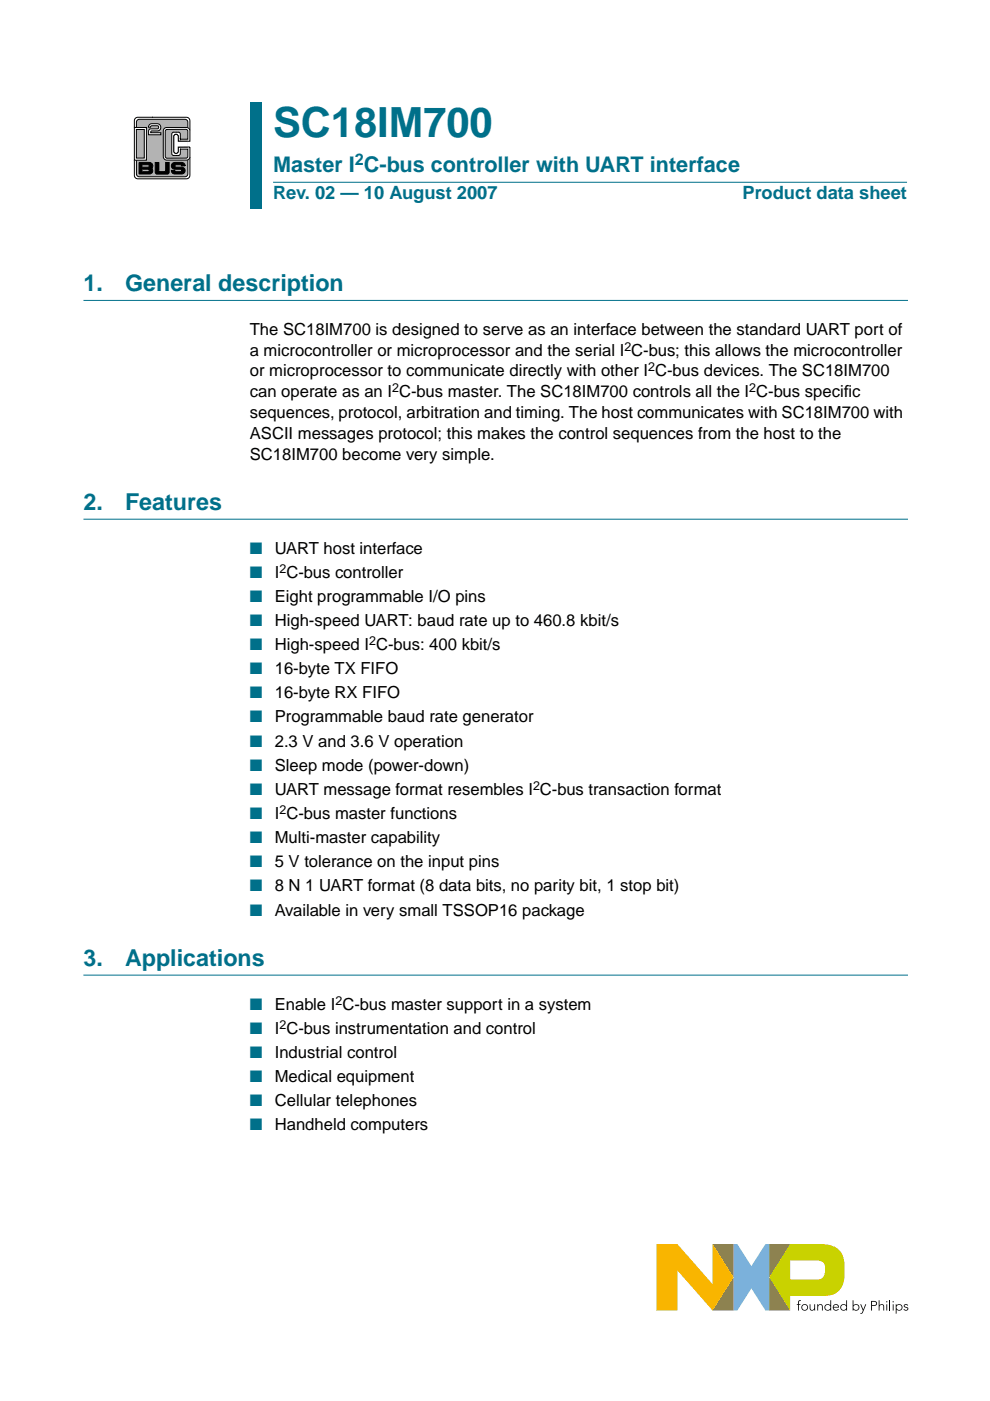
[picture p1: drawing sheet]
<svg xmlns="http://www.w3.org/2000/svg" width="210mm" height="297mm" viewBox="0 0 210 297" stroke-linecap="round" stroke-linejoin="round" font-family="sans-serif">
<defs><g id="words">
<text font-size="8.8" fill="#00708a" x="57.9" y="29">SC18IM700</text>
<g font-size="4.9" fill="#00708a">
<text x="17.7" y="61.7">1.</text>
<text x="26.5" y="61.7">General description</text>
<text x="17.7" y="108.1">2.</text>
<text x="26.5" y="108.1">Features</text>
<text x="17.7" y="204.7">3.</text>
<text x="26.5" y="204.7">Applications</text>
</g>
<text font-size="4.6" fill="#00708a" x="57.9" y="36.4">Master I C-bus controller with UART interface</text>
<g font-size="3.9" fill="#00708a">
<text x="57.9" y="42.3">Rev. 02 — 10 August 2007</text>
<text x="157.5" y="42.3">Product data sheet</text>
</g>
<g font-size="3.5">
<text x="53" y="71">The SC18IM700 is designed to serve as an interface between the standard UART port of</text>
<text x="53" y="75.4">a microcontroller or microprocessor and the serial I C-bus; this allows the microcontroller</text>
<text x="53" y="79.8">or microprocessor to communicate directly with other I C-bus devices. The SC18IM700</text>
<text x="53" y="84.2">can operate as an I C-bus master. The SC18IM700 controls all the I C-bus specif</text>
<text x="53" y="88.6">sequences, protocol, arbitration and timing. The host communicates with SC18IM700 with</text>
<text x="178.9" y="84.2">ic</text>
<text x="53" y="93">ASCII messages protocol; this makes the control sequences from the host to the</text>
<text x="53" y="97.4">SC18IM700 become very simple.</text>
<text x="58.3" y="117.4">UART host interface</text>
<text x="58.3" y="122.5">I C-bus controller</text>
<text x="58.3" y="127.6">Eight programmable I/O pins</text>
<text x="58.3" y="132.7">High-speed UART: baud rate up to 460.8 kbit/s</text>
<text x="58.3" y="137.8">High-speed I C-bus: 400 kbit/s</text>
<text x="58.3" y="143">16-byte TX FIFO</text>
<text x="58.3" y="148.1">16-byte RX FIFO</text>
<text x="58.3" y="153.2">Programmable baud rate generator</text>
<text x="58.3" y="158.3">2.3 V and 3.6 V operation</text>
<text x="58.3" y="163.4">Sleep mode (power-down)</text>
<text x="58.3" y="168.5">UART message format resembles I C-bus transaction format</text>
<text x="58.3" y="173.6">I C-bus master functions</text>
<text x="58.3" y="178.8">Multi-master capability</text>
<text x="58.3" y="183.9">5 V tolerance on the input pins</text>
<text x="58.3" y="189">8 N 1 UART format (8 data bits, no parity bit, 1 stop bit)</text>
<text x="58.3" y="194.1">Available in very small TSSOP16 package</text>
<text x="58.3" y="214">Enable I C-bus master support in a system</text>
<text x="58.3" y="219.2">I C-bus instrumentation and control</text>
<text x="58.3" y="224.3">Industrial control</text>
<text x="58.3" y="229.4">Medical equipment</text>
<text x="58.3" y="234.5">Cellular telephones</text>
<text x="58.3" y="239.6">Handheld computers</text>
</g>
<g font-size="3.5" fill="#00708a">
<text x="53" y="117.4">■</text>
<text x="53" y="122.5">■</text>
<text x="53" y="127.6">■</text>
<text x="53" y="132.7">■</text>
<text x="53" y="137.8">■</text>
<text x="53" y="143">■</text>
<text x="53" y="148.1">■</text>
<text x="53" y="153.2">■</text>
<text x="53" y="158.3">■</text>
<text x="53" y="163.4">■</text>
<text x="53" y="168.5">■</text>
<text x="53" y="173.6">■</text>
<text x="53" y="178.8">■</text>
<text x="53" y="183.9">■</text>
<text x="53" y="189">■</text>
<text x="53" y="194.1">■</text>
<text x="53" y="214">■</text>
<text x="53" y="219.2">■</text>
<text x="53" y="224.3">■</text>
<text x="53" y="229.4">■</text>
<text x="53" y="234.5">■</text>
<text x="53" y="239.6">■</text>
</g>
<text font-size="3.4" fill="#00708a" x="75.2" y="35">2</text>
<g font-size="2.6">
<text x="132.4" y="74.3">2</text>
<text x="83.1" y="83.2">2</text>
<text x="137.4" y="78.7">2</text>
<text x="158.9" y="83.2">2</text>
<text x="59.2" y="121.4">2</text>
<text x="78.3" y="136.8">2</text>
<text x="113" y="167.5">2</text>
<text x="59.2" y="172.6">2</text>
<text x="71.1" y="213">2</text>
<text x="59.2" y="218.1">2</text>
</g>
</g></defs>
<path d="M155.5 263.8h.8l3 4.6 3-4.6h.8v14.1h-.8l-3-4.7-3 4.7h-.8z" fill="#7bb1db"/>
<path d="M151.1 263.8h4.4v14.1h-4.4l4.4-7.1z" fill="#958437"/>
<path d="M163.1 263.8h4.4l-4.4 7 4.4 7.1-4.4-.1z" fill="#739833"/>
<path d="M167.5 267.3h5.6a1.45 1.45 0 0 1 1.8 1.5 1.93 1.93 0 0 1-1.4 2.4h-6zM167.5 263.8l-4.4 7 4.4 7.1v-3.2h7.5a4 4 0 0 0 4.1-4.5 8.8 8.8 0 0 0-.7-4.5 4.8 4.8 0 0 0-4.6-1.9z" fill="#c9d200"/>
<path d="M139.2 263.8h4.4l7.5 8.5v-8.5l4.4 7-4.4 7.1-7.5-8.6v8.6h-4.4z" fill="#f9b500"/>
<g fill="#000">
<path d="M169.3 275.8l.5-.1-.4 .3v.5h.3v.2h-.3v1.2h-.2v-1.2h-.3v-.2h.3zM171.7 276.5h.1l.1 1 .3 .2 .4-.2v-1h.2v1.4h-.1l-.1-.3a.53 .53 0 0 1-.6 .3 .53 .53 0 0 1-.3-.6zM173.3 276.5h.1l.1 .3a.53 .53 0 0 1 .6-.3 .53 .53 0 0 1 .3 .6v.8h-.1l-.1-1-.3-.2h-.2l-.2 .5v.7h-.2zM182.4 276.5h.2l.4 1.1 .5-1.1h.2l-.7 1.8-.4 .2h-.2v-.1l.3-.1 .2-.4zM186.3 275.7h.2v1.1a.53 .53 0 0 1 .6-.3 .53 .53 0 0 1 .4 .6v.8h-.2v-1l-.4-.2h-.2l-.2 .5v.7h-.2zM191.7 276.7l.4-.2 .3 .1 .2 .1-.2 .1-.3-.1-.3 .2 .7 .3 .1 .3a.57 .57 0 0 1-.5 .4 .57 .57 0 0 1-.5-.3l.1-.1 .4 .2 .3-.2-.7-.4z"/>
<path d="M170.1 277.2a.55 .55 0 0 0 1.1 0 .55 .55 0 0 0-1.1 0zM169.9 277.2a.71 .71 0 0 1 1.4 0 .71 .71 0 0 1-1.4 0z"/>
<path d="M175 277.2a.55 .55 0 0 0 1.1 0 .55 .55 0 0 0-1.1 0zM175 276.7l.5-.2 .6 .3v-1.1h.1v2.2h-.1v-.3a.71 .71 0 0 1-1.1 .1 .71 .71 0 0 1 0-1z"/>
<path d="M176.9 276.7l-.2 .4h1l-.2-.4zM176.8 276.7a.65 .65 0 0 1 .7-.2 .65 .65 0 0 1 .4 .7h-1.2l.2 .4 .5 .1 .3-.2 .1 .1a.71 .71 0 0 1-1 .1 .71 .71 0 0 1 0-1z"/>
<path d="M178.3 277.2a.55 .55 0 0 0 1.1 0 .55 .55 0 0 0-1.1 0zM178.4 276.7l.5-.2 .5 .3v-1.1h.2v2.2h-.2v-.3a.71 .71 0 0 1-1 .1 .71 .71 0 0 1 0-1z"/>
<path d="M180.9 277.2a.55 .55 0 0 0 1.1 0 .55 .55 0 0 0-1.1 0zM180.8 275.7h.2v1.1a.7 .7 0 0 1 1-.1 .7 .7 0 0 1 0 1 .7 .7 0 0 1-1-.1v.3h-.2z"/>
<path d="M184.9 276v.7l.8-.1v-.5zM184.7 275.8a1.17 1.17 0 0 1 1.2 .3 .54 .54 0 0 1 0 .6 .54 .54 0 0 1-.6 .2h-.4v1h-.2z"/>
<path d="M187.9 276.5h.2v1.4h-.2zM187.9 276a.15 .15 0 0 1 .3 0 .15 .15 0 0 1-.3 0z"/>
<path d="M189.3 276.5h.2v1.4h-.2zM189.2 276a.15 .15 0 0 1 .3 0 .15 .15 0 0 1-.3 0z"/>
<path d="M190.1 277.2a.55 .55 0 0 0 1.1 0 .55 .55 0 0 0-1.1 0zM189.9 276.5h.2v.3a.7 .7 0 0 1 1-.1 .7 .7 0 0 1 0 1 .7 .7 0 0 1-1-.1v.9h-.2z"/>
</g>
<path d="M188.7 275.7v2.2" fill="none" stroke="#000" stroke-width=".21"/>
<path d="M17.7 63.7h174.7M17.7 110.1h174.7M17.7 206.7h174.7" fill="none" stroke="#00708a" stroke-width=".21"/>
<g fill="#00708a">
<path d="M53 21.7h2.4v10.2h-2.4z" fill-rule="evenodd"/>
<path d="M53 31.9h2.4v6.7h-2.4z" fill-rule="evenodd"/>
<path d="M53 38.6h2.4v5.7h-2.4z" fill-rule="evenodd"/>
</g>
<path d="M57.9 38.6h134.4z" fill="#00708a" stroke="#00708a" stroke-width=".21"/>
<path d="M28.5 27v-1.4a.73 .73 0 0 1 .7-.7h10.3a.73 .73 0 0 1 .8 .7v2M40.3 33.3v3.9a.73 .73 0 0 1-.8 .7h-10.3a.73 .73 0 0 1-.7-.7v-3.2" fill="none" stroke="#000" stroke-width=".21"/>
<path d="M29.1 25.5l.4-.2h9.7a.61 .61 0 0 1 .6 .6v11a.61 .61 0 0 1-.6 .6h-9.7a.61 .61 0 0 1-.6-.6v-11z" fill="#b3b3b3" stroke="#000" stroke-width=".21"/>
<path d="M32.2 24.9h.1" fill="none" stroke="#000" stroke-width=".21"/>
<path d="M31.6 26.5a2.12 2.12 0 0 1 2.1-.2 .77 .77 0 0 1 .4 .9 .77 .77 0 0 1-.8 .6h-1.3v.3h2.1v.5h-2.6v-.8l.2-.4 1.7-.1 .2-.3-.2-.3h-1.2l-.3 .3h-.4z" fill="#fff" stroke="#000" stroke-width=".21"/>
<path d="M29.5 34.4h2.1a.72 .72 0 0 1 .7 .5 .72 .72 0 0 1-.1 .8 .7 .7 0 0 1 .1 .8 .7 .7 0 0 1-.7 .4h-2.1z" fill="#000" stroke="#000" stroke-width=".21"/>
<path d="M29.5 34.5v2.4z" fill="#b3b3b3" stroke="#000" stroke-width=".21"/>
<path d="M30.2 34.9v.6z" fill="#fff" stroke="#000" stroke-width=".21"/>
<path d="M30.2 35.9v.5z" fill="#b3b3b3" stroke="#000" stroke-width=".21"/>
<path d="M32.9 34.5h.7l.1 1.7a1.4 1.4 0 0 0 1.3 .2l.1-.4v-1.5h.8v2l-.4 .4h-2.4l-.2-.4zM36.5 34.7a2.89 2.89 0 0 1 2.3-.2l.3 .2 .2 .5h-.8l-.2-.3h-1l-.2 .3 .2 .2 1.2 .1a.72 .72 0 0 1 .7 .7 .72 .72 0 0 1-.7 .7h-1.4a.7 .7 0 0 1-.8-.8h.8l.3 .3h.8l.3-.3-.3-.2h-1.1a.72 .72 0 0 1-.7-.4 .72 .72 0 0 1 .1-.8z" fill="#000" stroke="#000" stroke-width=".21"/>
<g fill="#b3b3b3" stroke="#000" stroke-width=".21">
<path d="M30.2 35.9h1.2l.2 .2-.2 .3h-1.2z"/>
<path d="M30.2 34.9h1.2l.3 .3-.3 .2h-1.2z"/>
</g>
<path d="M28.5 27h2.5v7h-2.5z" fill="#fff" stroke="#000" stroke-width=".21"/>
<path d="M28.9 27.5h1.7v6h-1.7z" fill="#b3b3b3" stroke="#000" stroke-width=".21"/>
<path d="M34.8 27.2l.6-.2h4.1a.73 .73 0 0 1 .8 .8v2.1h-2.5v-1a.47 .47 0 0 0-.5-.4 .47 .47 0 0 0-.4 .4v3.1a.47 .47 0 0 0 .4 .5 .47 .47 0 0 0 .5-.5v-.8h2.5v2a.73 .73 0 0 1-.8 .7h-4.1a.73 .73 0 0 1-.8-.7v-5.4z" fill="#fff" stroke="#000" stroke-width=".21"/>
<path d="M35.2 27.5l4.3-.1 .3 .2v1.9h-1.6v-1.1l-.2-.3-1.2-.1-.4 .4 .1 4.4 .3 .2 1.2-.1 .2-.4v-.9h1.6v1.5l-.2 .4h-4.2l-.3-.1-.1-5.5z" fill="#b3b3b3" stroke="#000" stroke-width=".21"/>
<path d="M37.1 28.5a.47 .47 0 0 1 .7 .4v1h2v1.3h-2v.8a.47 .47 0 0 1-.5 .5 .47 .47 0 0 1-.4-.5v-3.1z" fill="#fff" stroke="#000" stroke-width=".21"/>
<use href="#words"/>
</svg>
